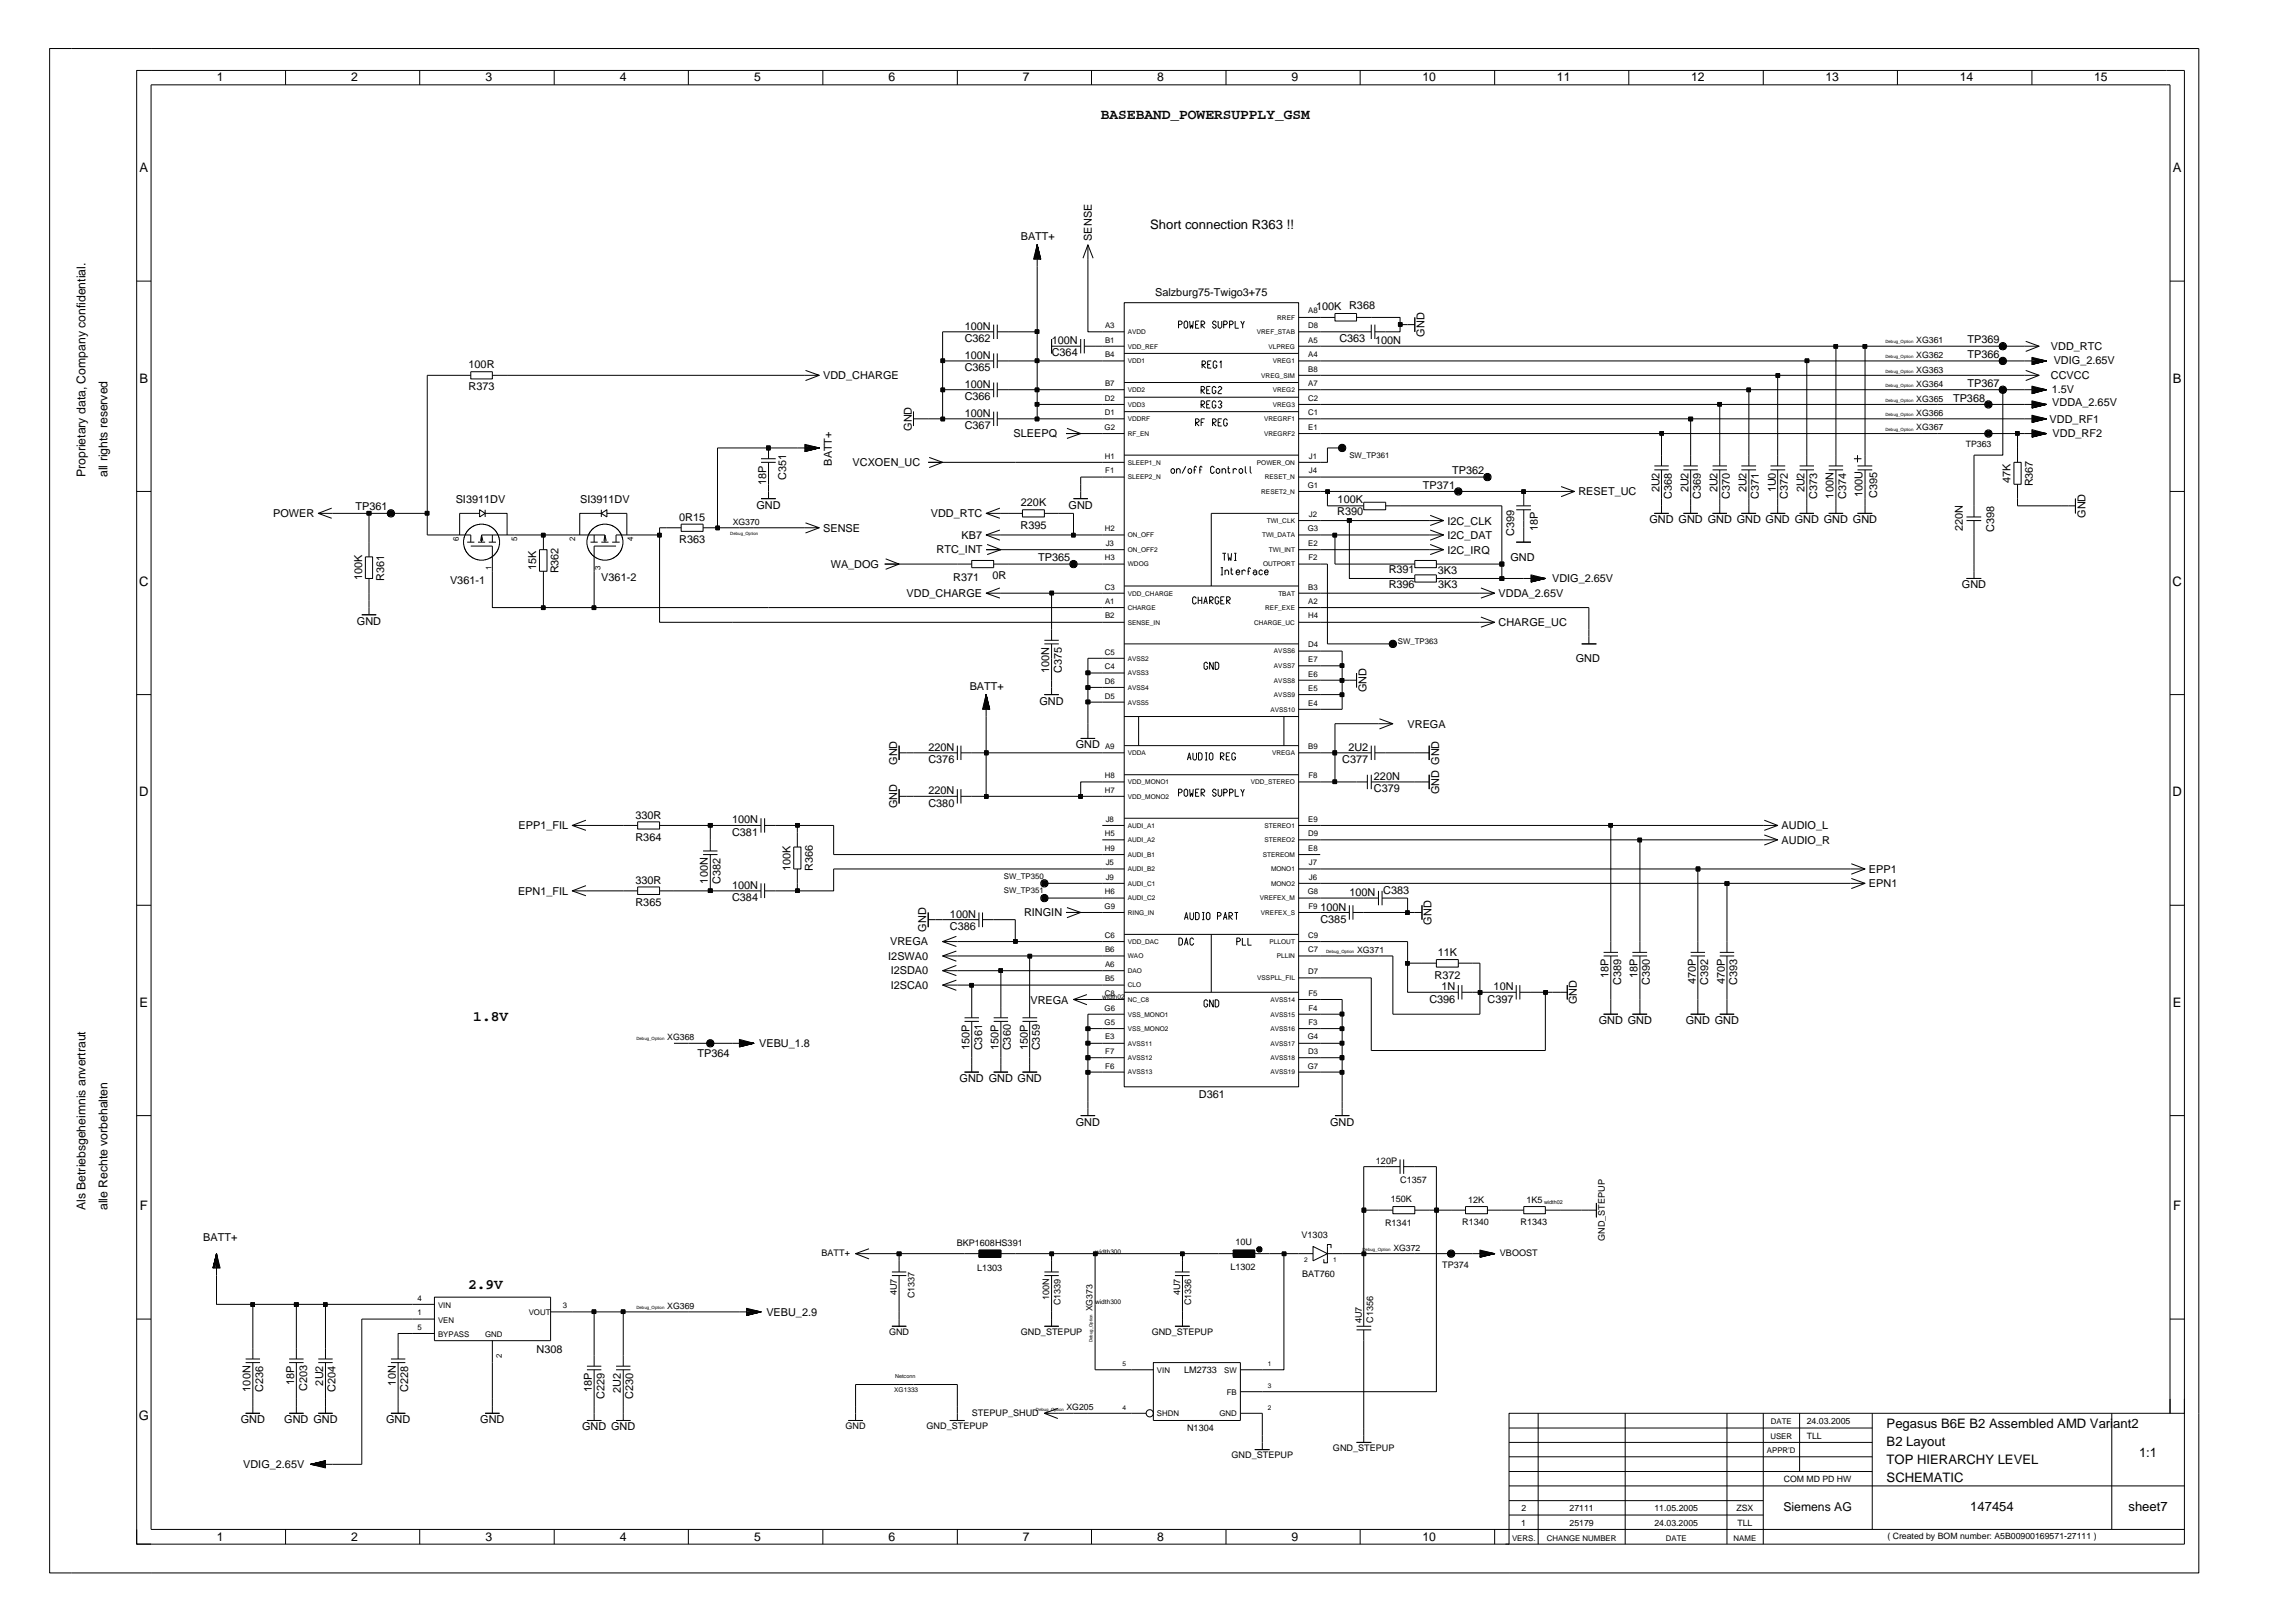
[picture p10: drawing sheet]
<svg xmlns="http://www.w3.org/2000/svg" width="594mm" height="420mm" viewBox="0 0 594 420" stroke-linecap="round" stroke-linejoin="round" font-family="sans-serif">
<defs><g id="words">
<g font-size="3.8">
<text x="284.8" y="30.8">BASEBAND_POWERSUPPLY_GSM</text>
<text x="122.5" y="264.3">1.8V</text>
<text x="121.1" y="333.7">2.9V</text>
</g>
<g font-size="3.4">
<text x="36.1" y="44.6">A</text>
<text x="562.2" y="44.6">A</text>
<text x="297.6" y="59.4">Short connection R363 !!</text>
<text x="36.1" y="99">B</text>
<text x="562.2" y="99">B</text>
<text x="36" y="151.7">C</text>
<text x="562.1" y="151.7">C</text>
<text x="36" y="206.1">D</text>
<text x="562.1" y="206.1">D</text>
<text x="36.1" y="260.6">E</text>
<text x="562.2" y="260.6">E</text>
<text x="36.2" y="313.2">F</text>
<text x="562.3" y="313.2">F</text>
<text x="35.9" y="367.7">G</text>
<text x="488.2" y="369.6">Pegasus B6E B2 Assembled AMD Variant2</text>
<text x="488.2" y="374.3">B2 Layout</text>
<text x="553.5" y="377">1:1</text>
<text x="488.2" y="383.7">SCHEMATIC</text>
<text x="488.2" y="379">TOP HIERARCHY LEVEL</text>
<text x="509.8" y="391.2">147454</text>
<text x="550.7" y="391.2">sheet7</text>
</g>
<g font-size="3.2">
<text x="56.1" y="21">1</text>
<text x="90.9" y="21">2</text>
<text x="125.6" y="21">3</text>
<text x="160.4" y="21">4</text>
<text x="195.1" y="21">5</text>
<text x="229.9" y="21">6</text>
<text x="264.6" y="21">7</text>
<text x="299.4" y="21">8</text>
<text x="334.2" y="21">9</text>
<text x="368" y="21">10</text>
<text x="402.8" y="21">11</text>
<text x="437.6" y="21">12</text>
<text x="472.4" y="21">13</text>
<text x="507.1" y="21">14</text>
<text x="541.9" y="21">15</text>
<text x="22.2" y="123.5" transform="rotate(-90 22.2 123.5)">Proprietary data, Company confidential.</text>
<text x="27.8" y="123.5" transform="rotate(-90 27.8 123.5)">all rights reserved</text>
<text x="22.2" y="313.2" transform="rotate(-90 22.2 313.2)">Als Betriebsgeheimnis anvertraut</text>
<text x="27.8" y="313.2" transform="rotate(-90 27.8 313.2)">alle Rechte vorbehalten</text>
<text x="461.4" y="391.2">Siemens AG</text>
<text x="56.1" y="398.7">1</text>
<text x="90.9" y="398.7">2</text>
<text x="125.6" y="398.7">3</text>
<text x="160.4" y="398.7">4</text>
<text x="195.1" y="398.7">5</text>
<text x="229.9" y="398.7">6</text>
<text x="264.6" y="398.7">7</text>
<text x="299.4" y="398.7">8</text>
<text x="334.2" y="398.7">9</text>
<text x="368" y="398.7">10</text>
</g>
<g font-size="2.8">
<text x="264.1" y="62.1">BATT+</text>
<text x="282.5" y="62.3" transform="rotate(-90 282.5 62.3)">SENSE</text>
<text x="298.9" y="76.6">Salzburg75-Twigo3+75</text>
<text x="340.5" y="80.2">100K</text>
<text x="349.1" y="79.9">R368</text>
<text x="249.6" y="88.5">C362</text>
<text x="249.6" y="85.3">100N</text>
<text x="272.1" y="89.1">100N</text>
<text x="346.6" y="88.6">C363</text>
<text x="355.8" y="88.9">100N</text>
<text x="368.6" y="87.1" transform="rotate(-90 368.6 87.1)">GND</text>
<text x="509.1" y="88.9">TP369</text>
<text x="121.2" y="95.4">100R</text>
<text x="249.6" y="92.8">100N</text>
<text x="249.6" y="96">C365</text>
<text x="272.1" y="92.3">C364</text>
<text x="509.1" y="92.7">TP366</text>
<text x="530.7" y="90.5">VDD_RTC</text>
<text x="531.4" y="94.2">VDIG_2.65V</text>
<text x="121.2" y="101.1">R373</text>
<text x="213" y="98.2">VDD_CHARGE</text>
<text x="249.6" y="100.4">100N</text>
<text x="509.1" y="100.2">TP367</text>
<text x="530.7" y="98">CCVCC</text>
<text x="530.9" y="101.8">1.5V</text>
<text x="249.6" y="107.9">100N</text>
<text x="249.6" y="103.5">C366</text>
<text x="505.3" y="103.9">TP368</text>
<text x="531" y="105.2">VDDA_2.65V</text>
<text x="235.9" y="111.5" transform="rotate(-90 235.9 111.5)">GND</text>
<text x="249.6" y="111">C367</text>
<text x="262.3" y="113.2">SLEEPQ</text>
<text x="530.3" y="109.4">VDD_RF1</text>
<text x="531.1" y="113.1">VDD_RF2</text>
<text x="198.3" y="125.4" transform="rotate(-90 198.3 125.4)">18P</text>
<text x="203.4" y="124.3" transform="rotate(-90 203.4 124.3)">C351</text>
<text x="215.2" y="120.5" transform="rotate(-90 215.2 120.5)">BATT+</text>
<text x="220.6" y="120.6">VCXOEN_UC</text>
<text x="375.7" y="122.7">TP362</text>
<text x="520.2" y="125" transform="rotate(-90 520.2 125)">47K</text>
<text x="526" y="125.9" transform="rotate(-90 526 125.9)">R367</text>
<text x="117.9" y="130.1">SI3911DV</text>
<text x="150.1" y="130.2">SI3911DV</text>
<text x="195.7" y="131.6">GND</text>
<text x="264.1" y="131">220K</text>
<text x="276.5" y="131.6">GND</text>
<text x="346.1" y="130.3">100K</text>
<text x="368.2" y="126.4">TP371</text>
<text x="408.4" y="128.2">RESET_UC</text>
<text x="429.4" y="127.5" transform="rotate(-90 429.4 127.5)">2U2</text>
<text x="432.6" y="129" transform="rotate(-90 432.6 129)">C368</text>
<text x="436.9" y="127.5" transform="rotate(-90 436.9 127.5)">2U2</text>
<text x="440.1" y="129" transform="rotate(-90 440.1 129)">C369</text>
<text x="444.4" y="127.5" transform="rotate(-90 444.4 127.5)">2U2</text>
<text x="447.6" y="129" transform="rotate(-90 447.6 129)">C370</text>
<text x="451.9" y="127.5" transform="rotate(-90 451.9 127.5)">2U2</text>
<text x="455.1" y="129" transform="rotate(-90 455.1 129)">C371</text>
<text x="459.5" y="127.5" transform="rotate(-90 459.5 127.5)">1U0</text>
<text x="462.6" y="129" transform="rotate(-90 462.6 129)">C372</text>
<text x="466.9" y="127.5" transform="rotate(-90 466.9 127.5)">2U2</text>
<text x="470.2" y="129" transform="rotate(-90 470.2 129)">C373</text>
<text x="474.4" y="129" transform="rotate(-90 474.4 129)">100N</text>
<text x="477.7" y="129" transform="rotate(-90 477.7 129)">C374</text>
<text x="481.9" y="128.6" transform="rotate(-90 481.9 128.6)">100U</text>
<text x="485.7" y="128.8" transform="rotate(-90 485.7 128.8)">C395</text>
<text x="70.7" y="133.9">POWER</text>
<text x="92" y="132.1">TP361</text>
<text x="175.8" y="134.8">0R15</text>
<text x="213" y="137.6">SENSE</text>
<text x="240.8" y="133.9">VDD_RTC</text>
<text x="264.1" y="136.8">R395</text>
<text x="346" y="133.3">R390</text>
<text x="374.5" y="135.8">I2C_CLK</text>
<text x="397.9" y="137.5" transform="rotate(-90 397.9 137.5)">18P</text>
<text x="426.8" y="135.3">GND GND GND GND GND GND GND GND</text>
<text x="507.9" y="137.5" transform="rotate(-90 507.9 137.5)">220N</text>
<text x="516" y="137.8" transform="rotate(-90 516 137.8)">C398</text>
<text x="539.6" y="134.1" transform="rotate(-90 539.6 134.1)">GND</text>
<text x="175.8" y="140.5">R363</text>
<text x="242.3" y="143.2">RTC_INT</text>
<text x="248.8" y="139.5">KB7</text>
<text x="374.5" y="139.5">I2C_DAT</text>
<text x="374.5" y="143.3">I2C_IRQ</text>
<text x="391.8" y="138.7" transform="rotate(-90 391.8 138.7)">C399</text>
<text x="138.8" y="147.6" transform="rotate(-90 138.8 147.6)">15K</text>
<text x="144.5" y="148.4" transform="rotate(-90 144.5 148.4)">R362</text>
<text x="214.9" y="147.1">WA_DOG</text>
<text x="256.8" y="150">0R</text>
<text x="268.6" y="145.2">TP365</text>
<text x="359.3" y="148.3">R391</text>
<text x="372" y="148.5">3K3</text>
<text x="390.8" y="145.1">GND</text>
<text x="93.7" y="150.2" transform="rotate(-90 93.7 150.2)">100K</text>
<text x="99.4" y="150.3" transform="rotate(-90 99.4 150.3)">R361</text>
<text x="116.4" y="151.2">V361-1</text>
<text x="155.6" y="150.5">V361-2</text>
<text x="234.6" y="154.6">VDD_CHARGE</text>
<text x="246.6" y="150.3">R371</text>
<text x="359.3" y="152.2">R396</text>
<text x="372.1" y="152.3">3K3</text>
<text x="387.7" y="154.6">VDDA_2.65V</text>
<text x="401.6" y="150.8">VDIG_2.65V</text>
<text x="507.6" y="152.3">GND</text>
<text x="92.3" y="161.7">GND</text>
<text x="387.7" y="162.1">CHARGE_UC</text>
<text x="407.7" y="171.4">GND</text>
<text x="250.9" y="178.6">BATT+</text>
<text x="271.5" y="174.1" transform="rotate(-90 271.5 174.1)">100N</text>
<text x="274.8" y="174.1" transform="rotate(-90 274.8 174.1)">C375</text>
<text x="353.6" y="179.2" transform="rotate(-90 353.6 179.2)">GND</text>
<text x="269" y="182.3">GND</text>
<text x="364.2" y="188.4">VREGA</text>
<text x="232.1" y="198" transform="rotate(-90 232.1 198)">GND</text>
<text x="240.2" y="197.5">C376</text>
<text x="240.2" y="194.3">220N</text>
<text x="278.4" y="193.6">GND</text>
<text x="347.3" y="197.5">C377</text>
<text x="348.9" y="194.3">2U2</text>
<text x="355.5" y="201.8">220N</text>
<text x="232.1" y="209.2" transform="rotate(-90 232.1 209.2)">GND</text>
<text x="240.2" y="208.9">C380</text>
<text x="240.2" y="205.5">220N</text>
<text x="355.5" y="204.9">C379</text>
<text x="372.4" y="205.5" transform="rotate(-90 372.4 205.5)">GND GND</text>
<text x="134.2" y="214.7">EPP1_FIL</text>
<text x="164.4" y="211.9">330R</text>
<text x="189.4" y="213.1">100N</text>
<text x="461" y="214.7">AUDIO_L</text>
<text x="164.4" y="217.6">R364</text>
<text x="189.4" y="216.3">C381</text>
<text x="461" y="218.4">AUDIO_R</text>
<text x="204.5" y="225.4" transform="rotate(-90 204.5 225.4)">100K</text>
<text x="210.3" y="225.5" transform="rotate(-90 210.3 225.5)">R366</text>
<text x="483.6" y="225.9">EPP1</text>
<text x="134" y="231.6">EPN1_FIL</text>
<text x="164.4" y="228.7">330R</text>
<text x="183.2" y="228.7" transform="rotate(-90 183.2 228.7)">100N</text>
<text x="186.4" y="228.7" transform="rotate(-90 186.4 228.7)">C382</text>
<text x="189.4" y="230">100N</text>
<text x="189.4" y="233.1">C384</text>
<text x="349.2" y="231.8">100N</text>
<text x="357.9" y="231.4">C383</text>
<text x="483.6" y="229.7">EPN1</text>
<text x="164.4" y="234.5">R365</text>
<text x="245.8" y="237.5">100N</text>
<text x="265" y="237.2">RINGIN</text>
<text x="341.6" y="235.7">100N</text>
<text x="341.6" y="238.8">C385</text>
<text x="370.4" y="239.3" transform="rotate(-90 370.4 239.3)">GND</text>
<text x="230.3" y="244.6">VREGA</text>
<text x="239.7" y="241.2" transform="rotate(-90 239.7 241.2)">GND</text>
<text x="245.8" y="240.7">C386</text>
<text x="229.8" y="248.5">I2SWA0</text>
<text x="372" y="247.5">11K</text>
<text x="230.5" y="256">I2SCA0</text>
<text x="230.5" y="252.2">I2SDA0</text>
<text x="371.2" y="253.3">R372</text>
<text x="373" y="256.3">1N</text>
<text x="386.5" y="256.3">10N</text>
<text x="416.2" y="253.2" transform="rotate(-90 416.2 253.2)">18P</text>
<text x="419.4" y="254.9" transform="rotate(-90 419.4 254.9)">C389</text>
<text x="423.7" y="253.2" transform="rotate(-90 423.7 253.2)">18P</text>
<text x="426.9" y="254.9" transform="rotate(-90 426.9 254.9)">C390</text>
<text x="438.8" y="254.8" transform="rotate(-90 438.8 254.8)">470P</text>
<text x="442" y="254.9" transform="rotate(-90 442 254.9)">C392</text>
<text x="446.2" y="254.8" transform="rotate(-90 446.2 254.8)">470P</text>
<text x="449.5" y="254.9" transform="rotate(-90 449.5 254.9)">C393</text>
<text x="266.6" y="259.8">VREGA</text>
<text x="369.8" y="259.5">C396</text>
<text x="384.9" y="259.5">C397</text>
<text x="408" y="260" transform="rotate(-90 408 260)">GND</text>
<text x="413.7" y="265">GND GND</text>
<text x="436.2" y="265">GND GND</text>
<text x="180.5" y="273.5">TP364</text>
<text x="196.4" y="271">VEBU_1.8</text>
<text x="250.8" y="271.7" transform="rotate(-90 250.8 271.7)">150P</text>
<text x="254.1" y="271.9" transform="rotate(-90 254.1 271.9)">C361</text>
<text x="258.4" y="271.7" transform="rotate(-90 258.4 271.7)">150P</text>
<text x="261.5" y="271.9" transform="rotate(-90 261.5 271.9)">C360</text>
<text x="265.9" y="271.7" transform="rotate(-90 265.9 271.7)">150P</text>
<text x="269.1" y="271.9" transform="rotate(-90 269.1 271.9)">C359</text>
<text x="248.3" y="280">GND GND GND</text>
<text x="310.2" y="284.1">D361</text>
<text x="278.4" y="291.3">GND</text>
<text x="344.1" y="291.3">GND</text>
<text x="52.6" y="321.2">BATT+</text>
<text x="198.3" y="340.6">VEBU_2.9</text>
<text x="138.8" y="350.1">N308</text>
<text x="76.1" y="358.4" transform="rotate(-90 76.1 358.4)">18P</text>
<text x="79.5" y="360" transform="rotate(-90 79.5 360)">C203</text>
<text x="83.6" y="358.6" transform="rotate(-90 83.6 358.6)">2U2</text>
<text x="102.4" y="358.6" transform="rotate(-90 102.4 358.6)">10N</text>
<text x="64.8" y="360.2" transform="rotate(-90 64.8 360.2)">100N</text>
<text x="68.1" y="360.2" transform="rotate(-90 68.1 360.2)">C236</text>
<text x="86.8" y="360.2" transform="rotate(-90 86.8 360.2)">C204</text>
<text x="105.6" y="360.2" transform="rotate(-90 105.6 360.2)">C228</text>
<text x="153.1" y="360.3" transform="rotate(-90 153.1 360.3)">18P</text>
<text x="156.4" y="362" transform="rotate(-90 156.4 362)">C229</text>
<text x="160.7" y="360.5" transform="rotate(-90 160.7 360.5)">2U2</text>
<text x="163.8" y="362" transform="rotate(-90 163.8 362)">C230</text>
<text x="62.3" y="368.4">GND</text>
<text x="73.5" y="368.4">GND GND</text>
<text x="99.9" y="368.4">GND</text>
<text x="124.3" y="368.4">GND</text>
<text x="150.6" y="370.2">GND GND</text>
<text x="62.9" y="380">VDIG_2.65V</text>
</g>
<g font-size="2.3">
<text x="495.8" y="88.9">XG361</text>
<text x="495.8" y="92.7">XG362</text>
<text x="495.8" y="96.4">XG363</text>
<text x="495.8" y="100.1">XG364</text>
<text x="495.8" y="107.7">XG366</text>
<text x="495.8" y="103.9">XG365</text>
<text x="495.8" y="111.4">XG367</text>
<text x="508.6" y="115.7">TP363</text>
<text x="189.6" y="135.9">XG370</text>
<text x="351.1" y="246.7">XG371</text>
<text x="172.7" y="269.2">XG368</text>
<text x="356" y="301.4">120P</text>
<text x="359.9" y="311.1">150K</text>
<text x="362.3" y="306.1">C1357</text>
<text x="379.9" y="311.3">12K</text>
<text x="395" y="311.3">1K5</text>
<text x="358.4" y="317.3">R1341</text>
<text x="378.4" y="317.1">R1340</text>
<text x="393.4" y="317.1">R1343</text>
<text x="247.5" y="322.5">BKP1608HS391</text>
<text x="319.6" y="322.2">10U</text>
<text x="336.8" y="320.4">V1303</text>
<text x="360.5" y="323.7">XG372</text>
<text x="415.2" y="321.2" transform="rotate(-90 415.2 321.2)">GND_STEPUP</text>
<text x="212.6" y="325.1">BATT+</text>
<text x="252.8" y="329.1">L1303</text>
<text x="318.4" y="328.8">L1302</text>
<text x="373.2" y="328.2">TP374</text>
<text x="388.1" y="325">VBOOST</text>
<text x="232" y="335.2" transform="rotate(-90 232 335.2)">4U7</text>
<text x="305.4" y="335.2" transform="rotate(-90 305.4 335.2)">4U7</text>
<text x="336.9" y="330.4">BAT760</text>
<text x="172.7" y="338.7">XG369</text>
<text x="236.6" y="336" transform="rotate(-90 236.6 336)">C1337</text>
<text x="271.5" y="336.5" transform="rotate(-90 271.5 336.5)">100N</text>
<text x="274.4" y="337.8" transform="rotate(-90 274.4 337.8)">C1339</text>
<text x="282.6" y="339.4" transform="rotate(-90 282.6 339.4)">XG373</text>
<text x="308.2" y="337.8" transform="rotate(-90 308.2 337.8)">C1336</text>
<text x="230" y="345.5">GND</text>
<text x="264.1" y="345.5">GND_STEPUP</text>
<text x="298" y="345.5">GND_STEPUP</text>
<text x="352.4" y="342.5" transform="rotate(-90 352.4 342.5)">4U7</text>
<text x="355.3" y="342.4" transform="rotate(-90 355.3 342.4)">C1356</text>
<text x="306.4" y="355.5">LM2733</text>
<text x="275.9" y="365.1">XG205</text>
<text x="218.8" y="369.9">GND</text>
<text x="239.7" y="369.9">GND_STEPUP</text>
<text x="251.4" y="366.4">STEPUP_SHUD</text>
<text x="307.2" y="370.4">N1304</text>
<text x="467.5" y="368.7">24.03.2005</text>
<text x="318.7" y="377.4">GND_STEPUP</text>
<text x="344.9" y="375.5">GND_STEPUP</text>
<text x="467.5" y="372.4">TLL</text>
<text x="461.5" y="383.7">COM MD PD HW</text>
<text x="393.6" y="394.9">1</text>
<text x="393.6" y="391.2">2</text>
<text x="406.1" y="394.9">25179</text>
<text x="406.1" y="391.2">27111</text>
<text x="428.1" y="394.9">24.03.2005</text>
<text x="428.1" y="391.2">11.05.2005</text>
<text x="449.3" y="391.2">ZSX</text>
<text x="449.6" y="394.9">TLL</text>
<text x="488.4" y="398.2">( Created by BOM number: A5B00900169571-27111 )</text>
</g>
<g font-size="2">
<text x="338.5" y="81.1">A8</text>
<text x="285.9" y="88.7">B1</text>
<text x="285.9" y="84.9">A3</text>
<text x="338.4" y="84.9">D8</text>
<text x="338.5" y="88.7">A5</text>
<text x="285.9" y="92.5">B4</text>
<text x="338.5" y="92.5">A4</text>
<text x="285.9" y="99.9">B7</text>
<text x="338.5" y="99.9">A7</text>
<text x="338.5" y="96.2">B8</text>
<text x="285.9" y="103.7">D2</text>
<text x="285.9" y="107.5">D1</text>
<text x="338.4" y="103.7">C2</text>
<text x="338.4" y="107.5">C1</text>
<text x="285.8" y="111.2">G2</text>
<text x="338.5" y="111.2">E1</text>
<text x="285.9" y="118.7">H1</text>
<text x="338.7" y="118.7">J1</text>
<text x="349.1" y="118.5">SW_TP361</text>
<text x="286" y="122.5">F1</text>
<text x="338.7" y="122.5">J4</text>
<text x="338.4" y="126.3">G1</text>
<text x="285.9" y="137.5">H2</text>
<text x="338.4" y="137.5">G3</text>
<text x="338.7" y="133.8">J2</text>
<text x="118.7" y="140" transform="rotate(-90 118.7 140)">6</text>
<text x="133.8" y="140" transform="rotate(-90 133.8 140)">5</text>
<text x="148.8" y="140" transform="rotate(-90 148.8 140)">2</text>
<text x="163.9" y="140" transform="rotate(-90 163.9 140)">4</text>
<text x="286.1" y="141.3">J3</text>
<text x="338.5" y="141.3">E2</text>
<text x="127.2" y="147.5" transform="rotate(-90 127.2 147.5)">1</text>
<text x="155.4" y="147.5" transform="rotate(-90 155.4 147.5)">3</text>
<text x="285.9" y="145.1">H3</text>
<text x="338.6" y="145.1">F2</text>
<text x="285.9" y="152.6">C3</text>
<text x="338.5" y="152.6">B3</text>
<text x="285.9" y="160">B2</text>
<text x="285.9" y="156.3">A1</text>
<text x="338.4" y="160">H4</text>
<text x="338.5" y="156.3">A2</text>
<text x="338.4" y="167.6">D4</text>
<text x="361.7" y="166.6">SW_TP363</text>
<text x="285.9" y="169.4">C5</text>
<text x="285.9" y="173.3">C4</text>
<text x="338.5" y="171.4">E7</text>
<text x="285.9" y="177">D6</text>
<text x="338.5" y="175.1">E6</text>
<text x="338.5" y="178.8">E5</text>
<text x="285.9" y="180.8">D5</text>
<text x="338.5" y="182.7">E4</text>
<text x="285.9" y="193.9">A9</text>
<text x="338.5" y="193.9">B9</text>
<text x="285.9" y="201.5">H8</text>
<text x="338.6" y="201.5">F8</text>
<text x="285.9" y="205.2">H7</text>
<text x="286.1" y="212.7">J8</text>
<text x="338.5" y="212.7">E9</text>
<text x="285.9" y="220.2">H9</text>
<text x="285.9" y="216.4">H5</text>
<text x="338.4" y="216.4">D9</text>
<text x="338.5" y="220.2">E8</text>
<text x="259.7" y="227.4">SW_TP350</text>
<text x="286.1" y="224">J5</text>
<text x="286.1" y="227.7">J9</text>
<text x="338.7" y="224">J7</text>
<text x="338.7" y="227.7">J6</text>
<text x="259.7" y="231.1">SW_TP351</text>
<text x="285.9" y="231.5">H6</text>
<text x="338.4" y="231.5">G8</text>
<text x="285.8" y="235.2">G9</text>
<text x="338.6" y="235.2">F9</text>
<text x="285.9" y="242.8">C6</text>
<text x="338.4" y="242.8">C9</text>
<text x="285.9" y="246.5">B6</text>
<text x="285.9" y="250.3">A6</text>
<text x="338.4" y="246.5">C7</text>
<text x="285.9" y="257.8">C8</text>
<text x="285.9" y="254">B5</text>
<text x="338.4" y="252.2">D7</text>
<text x="338.6" y="257.8">F5</text>
<text x="285.8" y="261.6">G6</text>
<text x="338.6" y="261.6">F4</text>
<text x="285.8" y="265.3">G5</text>
<text x="285.9" y="269">E3</text>
<text x="338.4" y="269">G4</text>
<text x="338.6" y="265.3">F3</text>
<text x="286" y="272.8">F7</text>
<text x="338.4" y="272.8">D3</text>
<text x="286" y="276.5">F6</text>
<text x="338.4" y="276.5">G7</text>
<text x="108" y="340.5">1</text>
<text x="108" y="336.7">4</text>
<text x="113.3" y="338.6">VIN</text>
<text x="136.8" y="340.5">VOUT</text>
<text x="145.6" y="338.6">3</text>
<text x="108" y="344.2">5</text>
<text x="113.3" y="342.3">VEN</text>
<text x="113.3" y="346.1">BYPASS</text>
<text x="125.5" y="346.1">GND</text>
<text x="129.8" y="351.4" transform="rotate(-90 129.8 351.4)">2</text>
<text x="299.4" y="355.3">VIN</text>
<text x="316.7" y="355.3">SW</text>
<text x="317.4" y="360.9">FB</text>
<text x="299.4" y="366.5">SHDN</text>
<text x="315.5" y="366.5">GND</text>
<text x="458.2" y="368.7">DATE</text>
<text x="457.2" y="376.1">APPR’D</text>
<text x="458.1" y="372.4">USER</text>
<text x="391.2" y="398.7">VERS.</text>
<text x="400.2" y="398.7">CHANGE NUMBER</text>
<text x="431" y="398.7">DATE</text>
<text x="448.6" y="398.7">NAME</text>
</g>
<g font-size="1.7">
<text x="330.5" y="82.8">RREF</text>
<text x="291.8" y="86.5">AVDD</text>
<text x="325.2" y="86.5">VREF_STAB</text>
<text x="291.8" y="90.2">VDD_REF</text>
<text x="291.8" y="94">VDD1</text>
<text x="328.2" y="90.2">VLPREG</text>
<text x="329.4" y="94">VREG1</text>
<text x="291.8" y="101.5">VDD2</text>
<text x="326.3" y="97.8">VREG_SIM</text>
<text x="329.4" y="101.5">VREG2</text>
<text x="291.8" y="105.3">VDD3</text>
<text x="329.4" y="105.3">VREG3</text>
<text x="291.8" y="109">VDDRF</text>
<text x="291.8" y="112.8">RF_EN</text>
<text x="327.1" y="109">VREGRF1</text>
<text x="327.1" y="112.8">VREGRF2</text>
<text x="514.5" y="112.2">-</text>
<text x="291.8" y="120.3">SLEEP1_N</text>
<text x="291.8" y="124.1">SLEEP2_N</text>
<text x="325.2" y="120.3">POWER_ON</text>
<text x="327.3" y="124.1">RESET_N</text>
<text x="326.3" y="127.8">RESET2_N</text>
<text x="327.8" y="135.3">TWI_CLK</text>
<text x="291.8" y="139.1">ON_OFF</text>
<text x="291.8" y="142.9">ON_OFF2</text>
<text x="326.5" y="139.1">TWI_DATA</text>
<text x="328.3" y="142.9">TWI_INT</text>
<text x="291.8" y="146.6">WDOG</text>
<text x="326.8" y="146.6">OUTPORT</text>
<text x="291.8" y="154.1">VDD_CHARGE</text>
<text x="330.8" y="154.1">TBAT</text>
<text x="291.8" y="157.9">CHARGE</text>
<text x="291.8" y="161.7">SENSE_IN</text>
<text x="324.5" y="161.7">CHARGE_UC</text>
<text x="327.4" y="157.9">REF_EXE</text>
<text x="360.4" y="166.7" transform="rotate(-90 360.4 166.7)">-</text>
<text x="291.8" y="171">AVSS2</text>
<text x="329.6" y="169.1">AVSS6</text>
<text x="329.6" y="172.9">AVSS7</text>
<text x="291.8" y="174.8">AVSS3</text>
<text x="291.8" y="178.5">AVSS4</text>
<text x="329.6" y="176.7">AVSS8</text>
<text x="291.8" y="182.3">AVSS5</text>
<text x="328.7" y="184.2">AVSS10</text>
<text x="329.6" y="180.4">AVSS9</text>
<text x="291.8" y="195.5">VDDA</text>
<text x="329.2" y="195.5">VREGA</text>
<text x="291.8" y="203">VDD_MONO1</text>
<text x="323.6" y="203">VDD_STEREO</text>
<text x="291.8" y="206.7">VDD_MONO2</text>
<text x="291.8" y="214.3">AUDI_A1</text>
<text x="327.2" y="214.3">STEREO1</text>
<text x="291.8" y="218">AUDI_A2</text>
<text x="291.8" y="221.8">AUDI_B1</text>
<text x="326.7" y="221.8">STEREOM</text>
<text x="327.2" y="218">STEREO2</text>
<text x="291.8" y="225.5">AUDI_B2</text>
<text x="328.9" y="225.5">MONO1</text>
<text x="270.2" y="228.6" transform="rotate(-90 270.2 228.6)">-</text>
<text x="291.8" y="229.2">AUDI_C1</text>
<text x="291.8" y="233.1">AUDI_C2</text>
<text x="326" y="233.1">VREFEX_M</text>
<text x="328.9" y="229.2">MONO2</text>
<text x="291.8" y="236.8">RING_IN</text>
<text x="326.3" y="236.8">VREFEX_S</text>
<text x="291.8" y="244.3">VDD_DAC</text>
<text x="328.5" y="244.3">PLLOUT</text>
<text x="291.8" y="248">WAO</text>
<text x="291.8" y="251.9">DAO</text>
<text x="330.4" y="248">PLLIN</text>
<text x="291.8" y="255.6">CLO</text>
<text x="325.3" y="253.7">VSSPLL_FIL</text>
<text x="285.2" y="258.7">width02</text>
<text x="291.8" y="263.1">VSS_MONO1</text>
<text x="291.8" y="259.3">NC_C8</text>
<text x="328.7" y="259.3">AVSS14</text>
<text x="328.7" y="263.1">AVSS15</text>
<text x="291.8" y="266.8">VSS_MONO2</text>
<text x="328.7" y="266.8">AVSS16</text>
<text x="291.8" y="270.6">AVSS11</text>
<text x="291.8" y="274.4">AVSS12</text>
<text x="328.7" y="270.6">AVSS17</text>
<text x="328.7" y="274.4">AVSS18</text>
<text x="291.8" y="278.1">AVSS13</text>
<text x="328.7" y="278.1">AVSS19</text>
<text x="283.4" y="324.5">width300</text>
<text x="337.4" y="326.6">2</text>
<text x="344.9" y="326.6">1</text>
<text x="283.4" y="337.6">width300</text>
<text x="290.4" y="353.6">5</text>
<text x="328" y="353.6">1</text>
<text x="328" y="359.3">3</text>
<text x="231.4" y="360.2">XG1333</text>
<text x="290.4" y="364.9">4</text>
<text x="328" y="364.9">2</text>
</g>
<g font-size="1.4">
<text x="399.5" y="311.6">width02</text>
<text x="231.6" y="356.7">Netconn</text>
</g>
<g font-size="1.1">
<text x="487.8" y="88.9">Debug_Option</text>
<text x="487.8" y="92.6">Debug_Option</text>
<text x="487.8" y="96.4">Debug_Option</text>
<text x="487.8" y="100.2">Debug_Option</text>
<text x="487.8" y="107.7">Debug_Option</text>
<text x="487.8" y="104">Debug_Option</text>
<text x="487.8" y="111.4">Debug_Option</text>
<text x="189" y="138.5">Debug_Option</text>
<text x="343.1" y="246.7">Debug_Option</text>
<text x="164.7" y="269.2">Debug_Option</text>
<text x="352.5" y="323.8">Debug_Option</text>
<text x="164.7" y="338.8">Debug_Option</text>
<text x="282.7" y="347.4" transform="rotate(-90 282.7 347.4)">Debug_Option</text>
<text x="268" y="365.1">Debug_Option</text>
</g>
</g></defs>
<g fill="none" stroke="#000" stroke-width=".26">
<path d="M12.8 12.6h556.1v394.5h-556.1zM73.9 18.2v3.8M108.6 18.2v3.8M143.4 18.2v3.8M178.1 18.2v3.8M212.9 18.2v3.8M247.7 18.2v3.8M282.4 18.2v3.8M317.2 18.2v3.8M351.9 18.2v3.8M386.7 18.2v3.8M421.4 18.2v3.8"/>
<path d="M456.2 18.2v3.8M491 18.2v3.8M525.8 18.2v3.8M35.4 72.8h3.7M267.6 67.1l.8-3.7-.6 3.7M267.9 67.1l.5-3.7-.3 3.7M268.5 67.1l-.1-3.7v45M268.7 67.1l-.3-3.7 .5 3.7M269.1 67.1l-.7-3.7 .9 3.7h-1.9l1-3.7 .9 3.7M280.2 66.8l1.3-3.4 1.3 3.4M281.5 63.4v22.5h9.4M290.9 78.3h45.1v203h-45.1z"/>
<path d="M561.5 72.8h3.7M121.8 96.2h5.6v1.9h-5.6zM121.8 97.1h-11.3v41.4h11.3v1.8M208.4 95.9l3.6 1.2h-84.6M212 97.1l-3.6 1.4M243.5 92.9h.9v.9h-.9zM243.9 93.4h13.2M257.1 85.9h-13.2v22.5M257.1 84v3.7M257.1 91.5v3.8M257.1 99v3.8M258 85.9h10.4"/>
<path d="M258 84v3.7M258 91.5v3.8M258 99v3.8M258 93.4h32.9M267.9 92.9h.9v.9h-.9zM267.9 85.4h.9v.9h-.9zM272.1 87.7v3.8M272.1 89.6h7.5M279.6 87.7v3.8M280.6 89.6h10.3M280.6 87.7v3.8M290.9 99h45.1"/>
<path d="M290.9 91.5h45.1M304.9 84h.6l.4-.6-.4-.3h-.6v1.8M306.4 83.4l.3-.3 .6 .3v1.2l-.3 .3-.6-.3zM307.8 83.1l.2 1.8 .3-.7 .3 .7 .2-1.8M309.3 84h.6M310.3 83.1h-1v1.8h1M310.8 84.9v-1.8h.6l.3 .3-.3 .6h-.6l.9 .9M311 95.3v-1.9h.6l.4 .4-.4 .5h-.6l1 1M312.5 94.3h.6M313.4 93.4h-.9v1.9h.9M314.7 83.5l-.4-.4-.6 .3v.3l1 .7v.2l-.6 .3-.4-.5M314.8 93.8l-.3-.4-.6 .4v1.1l.4 .4 .5-.4v-.4h-.3"/>
<path d="M315.2 83.1v1.5l.3 .3 .6-.3v-1.5M315.6 93.8l.3-.4v1.9M316.6 84h.6l.4-.3-.4-.6h-.6v1.8M318.1 84h.6l.4-.6-.4-.3h-.6v1.8M319.6 83.1v1.8h.9M321 83.1l.5 .9v.9M322 83.1l-.5 .9M336 93.4h193.5l-3.7 .2M336 85.9h18.8M336 97.1h191.6M336 89.6h191.6M336 82.2h9.4"/>
<path d="M345.4 81.1h5.6v2h-5.6zM351 82.2h11.3v1.8M354.8 84v3.7M355.7 84v3.7M361.8 83.5h1v.9h-1zM362.3 84v1.9h-6.6M362.3 84h3.8M366.1 82.2v3.7M459.5 96.7h1v.9h-1zM460 97.1v23.5M467.1 92.9h.9v.9h-.9zM467.5 93.4v27.2"/>
<path d="M474.5 89.2h1v.9h-1zM475 89.6v31M482.1 89.2h.9v.9h-.9zM482.6 89.6v31M517.8 92.9h.9v.9h-.9zM517.8 89.2h.9v.9h-.9zM517.9 89.4l.5-.1 .2 .5-.6 .1zM517.9 93.2l.5-.1 .2 .5-.6 .2zM524.1 95.9l3.5 1.2-3.5 1.4M524.1 88.3l3.5 1.3-3.5 1.4M525.8 94.2l3.7-.8-3.7 .9v-1.8l3.7 .9-3.7 .9M525.8 93.8l3.7-.4-3.7 .5"/>
<path d="M525.8 93l3.7 .4-3.7-.2M525.8 92.7l3.7 .7-3.7-.6M196.9 118.7h3.8M196.9 119.7h3.8M198.3 115.4h1v1h-1zM198.9 115.9v2.8M198.9 119.7v9.4M208.3 116.7l3.7-.8-3.7 1v-1.9l3.7 .9-3.7 1M208.3 116.3l3.7-.4-3.7 .6M208.3 116.1l3.7-.2h-26.4v20.7M208.3 115.6l3.7 .3-3.7-.1M208.3 115.2l3.7 .7-3.7-.6"/>
<path d="M236.4 106.5v3.8M236.4 108.4h20.7M240.2 119.7h50.7M240.4 118.4l3.5 1.3-3.5 1.3M243.5 108h.9v.9h-.9zM243.5 100.4h.9v1h-.9zM243.9 100.9h13.2M257.1 106.5v3.8M258 106.5v3.8M258 100.9h32.9M258 108.4h32.9M267.9 108h.9v.9h-.9z"/>
<path d="M267.9 104.2h.9v.9h-.9zM267.9 100.4h.9v1h-.9zM268.4 104.7h22.5M275.8 112.2h15.1M276.1 110.9l3.5 1.3-3.5 1.3M290.9 117.8h45.1M290.9 106.5h45.1M290.9 102.8h45.1M309.3 110.3v-1.9h.6l.4 .3-.4 .6h-.6l1 1M310.8 101.9v-1.9h.6l.3 .4-.3 .6h-.6l.9 .9M310.8 105.6v-1.9h.6l.3 .4-.3 .6h-.6l.9 .9M310.8 109.3h.6"/>
<path d="M311.7 108.4h-.9v1.9M312.2 104.7h.6M312.2 101h.6M313.2 100h-1v1.9h1M313.2 103.7h-1v1.9h1M313.7 110.3v-1.9h.6l.4 .3-.4 .6h-.6l1 1M314.6 100.4l-.3-.4-.6 .4v1.1l.3 .4 .6-.4v-.4h-.3M314.6 104.2l-.3-.5-.6 .4v1.2l.3 .3 .6-.3v-.5h-.3M315.2 100.4l.6-.4 .3 .6a1.47 1.47 0 0 0-.9 1.3h.9M315.2 104.1l.3-.4 .6 .4v.2l-.4 .4 .4 .3v.3l-.3 .3-.6-.3M315.2 109.3h.6M316.1 108.4h-.9v1.9h.9"/>
<path d="M317.6 108.8l-.4-.4-.6 .3v1.2l.4 .4 .6-.4v-.4h-.4M336 112.2h193.5l-3.7 .2M336 104.7h193.5l-3.7 .1M336 100.9h193.5l-3.7 .2M336 108.4h193.5l-3.7 .2M346.9 115.8l.5-.2 .2 .5-.5 .2zM347.3 115.9h-3.8v3.8h-7.5M429.5 111.7h.9v.9h-.9zM429.9 112.2v8.4M436.9 108h1.1v.9h-1.1zM437.4 108.4v12.2M444.5 104.2h.9v.9h-.9z"/>
<path d="M445 104.7v15.9M452 100.4h.9v1h-.9zM452.5 100.9v19.7M479.7 118.7h1.9M480.6 117.8v1.9M514 111.7h.9v.9h-.9zM514 104.2h.9v.9h-.9zM514.2 112l.5-.1 .1 .5-.5 .2zM514.2 104.4l.5-.1 .1 .5-.5 .2-.1-.2zM517.8 100.4h.9v1h-.9zM518 100.6l.4-.1 .2 .5-.6 .2-.1-.2zM518.2 100.9v16.9h-7.4v16"/>
<path d="M521.1 119.7h1.9v5.6h-1.9zM521.5 111.7h.9v.9h-.9zM522 112.2v7.5M525.8 112.9l3.7-.7-3.7 .9v-1.9l3.7 1-3.7 .9M525.8 112.6l3.7-.4-3.7 .5M525.8 111.8l3.7 .4-3.7-.2M525.8 111.4l3.7 .8-3.7-.6M525.8 105.4l3.7-.7-3.7 .9v-1.9l3.7 1-3.7 .9M525.8 105l3.7-.3-3.7 .5M525.8 104.3l3.7 .4-3.7-.2M525.8 103.9l3.7 .8-3.7-.6M525.8 101.6l3.7-.7-3.7 1v-2l3.7 1-3.7 1"/>
<path d="M525.8 101.3l3.7-.4-3.7 .6M525.8 100.5l3.7 .4-3.7-.2M525.8 100.2l3.7 .7-3.7-.5M525.8 109.2l3.7-.8-3.7 .9v-1.8l3.7 .9-3.7 .9M525.8 108.8l3.7-.4-3.7 .6M525.8 108.1l3.7 .3-3.7-.2M525.8 107.6l3.7 .8-3.7-.5M35.4 127.2h3.7M82.4 132.9h28.1M85.8 131.5l-3.4 1.4 3.4 1.2M95 132.4h1v.9h-1zM95.5 132.9v11.2"/>
<path d="M100.6 132.4h1v.9h-1zM100.8 132.7l.5-.2 .2 .5-.5 .2zM110 132.4h1v.9h-1zM124.1 131.9l1.4 1-1.4 .9zM124.1 132.9h-5.2v5.6M124.3 140l.3-1.5 .3 1.5M125.5 132.9h5.7v5.6M125.5 131.9v1.9M127.4 138.5v1.8M140.1 138h.9v1h-.9zM140.6 138.5v3.8M153.7 138.5v1.8"/>
<path d="M155.6 132.9l1.4-1v1.9zM155.6 132.9h-5.6v5.6M155.6 131.9v1.9M156.3 140l.2-1.5 .4 1.5M157 132.9h5.2v5.6M170.2 138h.9v1h-.9zM170.7 138.5v22.6h120.2M170.7 138.5h-11.3v1.8M176.2 135.7h5.7v1.8h-5.7zM176.2 136.6h-5.5v1.9M185.2 136.2h1v.9h-1zM196.9 129.1h3.8"/>
<path d="M208.4 135.3l3.6 1.3h-30.1M212 136.6l-3.6 1.4M255.2 132.9h9.4M255.2 138.5h35.7M258.7 137.2l-3.5 1.3 3.5 1.3M258.7 131.5l-3.5 1.4 3.5 1.2M264.6 131.9h5.6v1.9h-5.6zM270.2 132.9h7.6v5.6M277.3 138h.9v1h-.9zM277.8 129.1h3.7M290.9 123.5h-11.3v5.6M303 121.6l.6-.3 .3 .3v.6l-.6 .3-.3-.3z"/>
<path d="M304.4 121.6l.6-.3 .4 .3v.9M304.4 121.3v1.2M306.8 120.7l-.9 1.8M307.4 121.6l.6-.3 .3 .3v.6l-.6 .3-.3-.3zM308.8 121.6h.6M309.6 121l-.2-.3h-.2l-.2 .3v1.5M310.3 121.6h.6M311 121l-.1-.3h-.3l-.2 .3v1.5M314.2 121.1l-.4-.4-.6 .3v1.2l.6 .3 .4-.5M314.7 121.6l.6-.3 .3 .3v.6l-.6 .3-.3-.3zM316.2 121.6l.6-.3 .3 .3v.9M316.2 121.3v1.2"/>
<path d="M317.6 121.3h.5M317.8 120.7v1.5l.3 .3 .1-.3M319.1 121.6l.3-.3 .6 .3M319.1 121.3v1.2M320.6 121.6l.6-.3 .3 .3v.6l-.6 .3-.3-.3zM322.2 120.7v1.5l.4 .3M323.5 120.7v1.5l.3 .3M336 127.2h71.4M336 132.9h-22.6v18.8M336 123.5h48.9M343 126.8h1v.9h-1zM343.5 127.2v3.7h9.4"/>
<path d="M344.9 138h.9v1h-.9zM345.4 138.5v7.5h20.7M348.6 134.2h1v1h-1zM349.1 134.7v15h17M352.9 130h5.6v1.9h-5.6zM358.5 130.9h30.1v18.8M370.1 137.2l3.4 1.3h-37.5M370.1 133.4l3.4 1.3h-37.5M373.5 138.5l-3.4 1.3M373.5 134.7l-3.4 1.3M376.8 126.8h1v.9h-1zM377 127l.5-.1 .2 .5-.5 .1z"/>
<path d="M384.5 123.3l.5-.2 .2 .5-.5 .2zM392.3 130.9h3.8M392.3 131.9h3.8M393.8 126.8h.9v.9h-.9zM394.3 127.2v3.7M394.3 131.9v8.4M403.9 125.9l3.5 1.3-3.5 1.4M428 132.9h3.8M428 121.6h3.8M428 120.6h3.8M429.9 121.6v11.3M435.6 132.9h3.7"/>
<path d="M435.6 121.6h3.7M435.6 120.6h3.7M437.4 121.6v11.3M443.1 132.9h3.7M443.1 121.6h3.7M443.1 120.6h3.7M445 121.6v11.3M450.6 132.9h3.8M450.6 121.6h3.8M450.6 120.6h3.8M452.5 121.6v11.3M458.1 132.9h3.8"/>
<path d="M458.1 121.6h3.8M458.1 120.6h3.8M460 121.6v11.3M465.6 132.9h3.8M465.6 121.6h3.8M465.6 120.6h3.8M467.5 121.6v11.3M473.2 132.9h3.7M473.2 121.6h3.7M473.2 120.6h3.7M475 121.6v11.3M480.6 132.9h3.8"/>
<path d="M480.6 121.6h3.8M480.6 120.6h3.8M482.6 121.6v11.3M508.8 134.7h3.8M508.8 133.8h3.8M510.8 134.7v15M522 125.3v5.6h15M537 129.1v3.8M561.5 127.2h3.7M93.6 159.1h3.7M94.5 144.1h1.9v5.6h-1.9zM95.5 149.7v9.4"/>
<path d="M120.9 140.3h1.8M121.8 141.3h5.6v16h13.2M123.7 140.3h1.8M124.6 140.3v-1.8h31.9v1.8M126.5 140.3h1.8M139.6 142.3h1.9v5.6h-1.9zM140.1 156.8h.9v1h-.9zM140.6 147.9v9.4M140.6 157.3h150.3M152.8 140.3h1.9M153.2 156.8h1v1h-1zM155.6 140.3h1.9"/>
<path d="M158.4 140.3h1.9M159.4 141.3h-5.7v16M228.9 146h22.5M229.2 144.6l3.4 1.4-3.4 1.3M251.4 145.1h5.7v1.8h-5.7zM255.4 140.9l3.6 1.4h-3.8h35.7M257.1 146h33.8M258.7 152.2l-3.5 1.3M259 142.3l-3.6 1.2M271.7 153h.9v1h-.9zM272.1 153.5v12.2M277.3 145.5h.9v1h-.9z"/>
<path d="M277.5 145.7h.4l.2 .5-.5 .1-.2-.1zM290.9 153.5h-35.7l3.5 1.3M290.9 151.7h45.1M309.5 154.9l-.3-.4-.6 .3v1.2l.6 .3 .3-.5M310 154.5v1.8M310 155.4h1M311 154.5v1.8M311.5 156.3l.5-1.8 .4 1.8M311.6 155.7h.6M313 156.3v-1.8h.6l.3 .3-.3 .6h-.6l.9 .9M315.4 154.9l-.4-.4-.6 .3v1.2l.4 .3 .6-.3v-.4h-.4M315.9 146.9h.6"/>
<path d="M315.9 148.8h.6M315.9 155.4h.6M316.2 146.9v1.9M316.3 143.2h.9M316.8 154.5h-.9v1.8h.9M316.8 143.2v1.9M317 147.9l.3-.4 .6 .4v.9M317 147.5v1.3M317.4 156.3v-1.8h.6l.3 .3-.3 .6h-.6l.9 .9M317.7 143.2l.2 1.9 .3-.8 .3 .8 .2-1.9M318.4 147.5h.5M318.6 146.9v1.5l.3 .4 .1-.4"/>
<path d="M319.3 145.1h.6M319.3 143.2h.6M319.7 143.2v1.9M319.8 148.1h1l-.3-.6h-.3l-.4 .4v.5l.4 .4 .6-.4M321.4 147.9l.3-.4 .6 .4M321.4 147.5v1.3M322.8 147.9h.6M323.6 147.3l-.2-.4h-.3l-.1 .4v1.5M324.2 147.9l.4-.4 .6 .4v.9M325.2 148.2l-.4-.2-.6 .2 .4 .6 .6-.4M326.7 147.9l-.3-.4-.6 .4v.5l.3 .4 .6-.4M327.2 148.1h.9l-.2-.6h-.4l-.3 .4v.5l.3 .4 .6-.4"/>
<path d="M336 146h7.5v20.7h16.9M336 157.3h75.1v9.4M336 142.3h37.5M366.1 148.8h5.6v1.9h-5.6zM366.1 145.1h5.6v1.8h-5.6zM370.1 140.9l3.4 1.4-3.4 1.2M371.7 149.7h28.2l-3.8 .3M371.7 146h16.9M383.2 159.7l3.5 1.4-3.5 1.2M383.2 152.2l3.5 1.3h-50.7M386.7 153.5l-3.5 1.3M388.1 149.3h1v.9h-1z"/>
<path d="M388.1 145.5h1v1h-1zM392.3 140.3h3.8M396.1 150.5l3.8-.8-3.8 1v-1.9l3.8 .9-3.8 1M396.1 150.1l3.8-.4-3.8 .6M396.1 149.4l3.8 .3-3.8-.2M396.1 149l3.8 .7-3.8-.5M508.8 149.7h3.8M35.4 179.8h3.7M270.2 179.8h3.8M270.2 166.7h3.8M270.2 165.7h3.8M272.1 166.7v13.1"/>
<path d="M281 177.5h1v.9h-1zM281 173.7h1v.9h-1zM281.5 177.9h9.4M281.5 174.2h9.4M290.9 166.7h45.1M290.9 170.4h-9.4v20.7M312.5 171.8l-.4-.4-.6 .3v1.2l.4 .4 .6-.4v-.4h-.4M313.9 171.4v1.9l-.9-1.9v1.9M314.4 171.4h.5l.5 .4v.9l-.5 .6h-.5zM336 179.8h11.3M336 168.5h11.3v15.1h-11.3M336 176.1h15"/>
<path d="M336 161.1h50.7M336 172.3h11.3M346.8 179.4h.9v.9h-.9zM346.8 175.6h.9v1h-.9zM346.8 171.8h.9v.9h-.9zM351 174.2v3.7M360.1 166.5l.5-.2 .1 .5-.5 .2zM409.3 166.7h3.8M561.5 179.8h3.7M232.6 193v3.7M232.6 194.8h15.1M247.7 193v3.7"/>
<path d="M248.6 193v3.7M248.6 194.8h42.3M254.4 183.6l.8-3.8-.6 3.8M254.7 194.3h1v1.1h-1zM254.8 183.6l.4-3.8-.2 3.8M255.4 183.6l-.2-3.8v26.3M255.6 183.6l-.4-3.8 .6 3.8M255.9 183.6l-.7-3.8 .9 3.8h-1.9l1-3.8 .9 3.8M279.6 191.1h3.8M281 181.2h1v.9h-1zM281.5 181.7h9.4M290.9 193h45.1"/>
<path d="M290.9 185.4h45.1M294.6 185.4v7.6M307.2 196.7l.5-1.9 .5 1.9M307.4 196.1h.6M308.7 194.8v1.6l.3 .3 .6-.3v-1.6M310.1 194.8h.5l.4 .5v.9l-.4 .5h-.5zM311.8 194.8h.6M311.8 196.7h.6M312.1 194.8v1.9M312.9 195.2l.3-.4 .6 .4v1.2l-.3 .3-.6-.3zM315.8 196.7v-1.9h.6l.3 .4-.3 .6h-.6l.9 .9M317.3 195.8h.6"/>
<path d="M318.2 194.8h-.9v1.9h.9M319.7 195.3l-.4-.5-.6 .4v1.2l.4 .3 .6-.3v-.5h-.4M332.2 185.4v7.6M336 194.8h18.8M344.9 194.3h.9v1.1h-.9zM354.8 193v3.7M355.7 194.8h14.1M355.7 193v3.7M356.9 186l3.5 1.3-3.5 1.4M360.4 187.3h-15v15.1M369.8 193v3.7M148.1 213.6h16.9"/>
<path d="M151.6 212.3l-3.5 1.3 3.5 1.3M165 212.7h5.7v1.9h-5.7zM170.7 213.6h26.2M183.3 213.1h1v1h-1zM183.8 213.6v6.6M196.9 211.8v3.7M197.8 213.6h17.9v7.6h75.2M197.8 211.8v3.7M205.4 219.2h1.8v5.7h-1.8zM205.9 213.1h.9v1h-.9zM206.3 213.6v5.6M232.6 204.2v3.8"/>
<path d="M232.6 206.1h15.1M247.7 204.2v3.8M248.6 206.1h42.3M248.6 204.2v3.8M254.7 205.7h1v.9h-1zM279.1 205.7h.9v.9h-.9zM285.2 213.6h5.7M285.2 217.4h5.7M290.9 202.4h-11.3v3.7M290.9 211.8h45.1M290.9 200.5h45.1M304.9 205.2h.6l.4-.6-.4-.4h-.6v1.9"/>
<path d="M306.4 204.6l.3-.4 .6 .4v1.2l-.3 .3-.6-.3zM307.8 204.2l.2 1.9 .3-.8 .3 .8 .2-1.9M309.3 205.2h.6M310.3 204.2h-1v1.9h1M310.8 206.1v-1.9h.6l.3 .4-.3 .6h-.6l.9 .9M314.7 204.7l-.4-.5-.6 .4v.2l1 .7v.3l-.6 .3-.4-.5M315.2 204.2v1.6l.3 .3 .6-.3v-1.6M316.6 205.2h.6l.4-.4-.4-.6h-.6v1.9M318.1 205.2h.6l.4-.6-.4-.4h-.6v1.9M319.6 204.2v1.9h.9M321 204.2l.5 1v.9M322 204.2l-.5 1"/>
<path d="M336 202.4h17.8M336 213.6h124M336 217.4h124M344.9 201.9h.9v.9h-.9zM353.8 200.5v3.7M354.8 202.4h15M354.8 200.5v3.7M369.8 200.5v3.7M416.3 213.1h.9v1h-.9zM416.8 213.6v32.9M423.8 216.9h.9v1h-.9zM424.3 217.4v29.1"/>
<path d="M456.5 212.3l3.5 1.3-3.5 1.3M456.5 216.1l3.5 1.3-3.5 1.3M35.4 234.3h3.7M148.1 230.6h16.9M151.6 229.2l-3.5 1.4 3.5 1.2M165 229.6h5.7v1.9h-5.7zM170.7 230.6h26.2M181.9 221.2h3.7M181.9 220.2h3.7M183.3 230.1h1v.9h-1zM183.8 221.2v9.4M196.9 228.6v3.8"/>
<path d="M197.8 228.6v3.8M197.8 230.6h8.5M205.9 230.1h.9v.9h-.9zM206.3 224.9v5.7M240.2 238h13.1M240.2 236.2v3.8M253.3 236.2v3.8M254.2 238h8.5v5.7M254.2 236.2v3.8M269.9 228.5l.5-.2 .2 .5-.5 .2zM269.9 232.3l.5-.2 .2 .5-.5 .2zM270.2 232.4h20.7"/>
<path d="M270.2 228.6h20.7M275.8 236.2h15.1M276.1 234.9l3.5 1.3-3.5 1.3M290.9 224.9h-75.2v5.7h-9.4M306.5 238l.5-1.8 .4 1.8M306.6 237.4h.6M307.9 236.2v1.5l.3 .3 .6-.3v-1.5M309.3 236.2h.6l.4 .4v.9l-.4 .5h-.6zM311 236.2h.6M311 238h.6M311.4 236.2v1.8M312.1 236.5l.4-.3 .6 .3v1.2l-.4 .3-.6-.3z"/>
<path d="M315 237.1h.6l.3-.6-.3-.3h-.6v1.8M316.5 238l.5-1.8 .5 1.8M316.7 237.4h.6M318 238v-1.8h.6l.3 .3-.3 .6h-.6l.9 .9M319.4 236.2h1M319.9 236.2v1.8M336 236.2h13.1M336 232.4h20.7M336 224.9h146.6M336 221.2h5.6M336 228.6h146.6M349.1 234.3v3.7"/>
<path d="M350.1 236.2h17.8M350.1 234.3v3.7M356.7 230.6v3.7M357.6 232.4h6.6v3.8M357.6 230.6v3.7M363.7 235.7h.9v1h-.9zM367.9 234.3v3.7M438.9 224.4h.9v1h-.9zM439.3 224.9v21.6M446.3 228.2h1v.9h-1zM446.8 228.6v17.9M479 223.5l3.6 1.4-3.6 1.4"/>
<path d="M479 227.4l3.6 1.2-3.6 1.4M561.5 234.3h3.7M243.9 247.4h47M243.9 255h47M243.9 251.2h47M247.5 253.7l-3.6 1.3 3.6 1.3M247.5 246.2l-3.6 1.2 3.6 1.4M247.5 249.9l-3.6 1.3 3.6 1.3M247.5 242.3l-3.6 1.4M250.9 254.5h1v1h-1zM251.4 255v8.4M258.5 250.7h.9v1h-.9z"/>
<path d="M259 251.2v12.2M262.3 243.2h.9v.9h-.9zM266 247h.9v.9h-.9zM266.4 247.4v16M277.8 258.7h13.1M281.2 257.4l-3.4 1.3 3.4 1.3M290.9 243.7h-47l3.6 1.3M290.9 256.8h45.1M290.9 241.8h45.1M305 242.8h.5l.5 .4v.9l-.5 .5h-.5zM306.5 244.6l.5-1.8 .4 1.8M306.6 244h.6"/>
<path d="M308.8 243.2l-.3-.4-.6 .3v1.2l.6 .3 .3-.5M312.5 259.2l-.4-.4-.6 .3v1.2l.4 .3 .6-.3v-.4h-.4M313.4 241.8v15M313.9 258.8v1.8l-.9-1.8v1.8M314.4 258.8h.5l.5 .4v.9l-.5 .5h-.5zM320 243.7h.6l.3-.6-.3-.3h-.6v1.8M321.5 242.8v1.8h.9M322.9 242.8v1.8h.9M336 247.4h24.4v15.1h22.5v-13.2h-5.6M336 258.7h11.3v30M336 253.1h18.8v18.8h45.1v-15.1M336 243.7h28.2v5.6"/>
<path d="M363.7 248.9h.9v.9h-.9zM364.2 249.3v7.5h13.1M364.2 249.3h7.5M371.7 248.4h5.6v1.9h-5.6zM377.3 255v3.7M378.3 256.8h14M378.3 255v3.7M382.5 256.4h.9v.9h-.9zM392.3 255v3.7M393.2 256.8h12.3M393.2 255v3.7M399.4 256.4h1v.9h-1z"/>
<path d="M405.5 255v3.7M414.9 247.4h3.7M414.9 246.5h3.7M416.8 247.4v15.1M422.4 247.4h3.8M422.4 246.5h3.8M424.3 247.4v15.1M437.4 247.4h3.8M437.4 246.5h3.8M439.3 247.4v15.1M445 247.4h3.7M445 246.5h3.7"/>
<path d="M446.8 247.4v15.1M174.4 270h20.6l-3.7 .2M183.3 269.5h1v1h-1zM183.5 269.8l.5-.1 .1 .2-.1 .5-.6-.2zM191.3 270.7l3.7-.7-3.7 1v-2l3.7 1-3.7 1M191.3 270.4l3.7-.4-3.7 .5M191.3 269.6l3.7 .4-3.7-.2M191.3 269.3l3.7 .7-3.7-.6M249.6 264.4h3.7M249.6 263.4h3.7M249.6 277.5h3.7M251.4 264.4v13.1"/>
<path d="M257.1 264.4h3.7M257.1 263.4h3.7M257.1 277.5h3.7M259 264.4v13.1M264.6 264.4h3.8M264.6 263.4h3.8M264.6 277.5h3.8M266.4 264.4v13.1M281 277.1h1v.9h-1zM281 273.2h1v1.1h-1zM281 269.5h1v1h-1zM281 265.8h1v.9h-1z"/>
<path d="M281.5 270h9.4M281.5 277.5h9.4M281.5 273.8h9.4M281.5 266.2h9.4M290.9 262.5h-9.4v26.2M336 270h11.3M336 262.5h11.3M336 277.5h11.3M336 273.8h11.3M336 266.2h11.3M346.8 277.1h.9v.9h-.9zM346.8 273.2h.9v1.1h-.9z"/>
<path d="M346.8 269.5h.9v1h-.9zM346.8 265.8h.9v.9h-.9zM346.8 262h.9v.9h-.9zM414.9 262.5h3.7M422.4 262.5h3.8M437.4 262.5h3.8M445 262.5h3.7M35.4 288.7h3.7M279.6 288.7h3.8M345.4 288.7h3.7M561.5 288.7h3.7M352.4 312.7h1v1h-1z"/>
<path d="M352.9 313.2h7.5M360.4 312.3h5.7v1.8h-5.7zM362.3 301.9h-9.4v41.4M362.3 300.1v3.7M363.2 301.9h8.5v58.3h-50.8M363.2 300.1v3.7M366.1 313.2h13.1M371.2 312.7h1v1h-1zM379.2 312.3h5.7v1.8h-5.7zM384.9 313.2h9.4M394.3 312.3h5.6v1.8h-5.6zM399.9 313.2h13.2"/>
<path d="M413.1 311.3v3.8M55.1 328.2l.9-3.7 1 3.7h-1.9l.9-3.7-.7 3.7M55.4 328.2l.6-3.7-.4 3.7M55.9 328.2l.1-3.7v13.1h9.4M56.2 328.2l-.2-3.7 .4 3.7M56.6 328.2l-.6-3.7 .8 3.7M64.9 337.2h.9v.9h-.9zM65.4 337.6v14.1M65.4 337.6h47M76.2 337.2h1v.9h-1zM76.7 337.6v14.1M83.7 337.2h.9v.9h-.9z"/>
<path d="M84.2 337.6v14.1M112.4 335.7h30.1v11.3h-30.1zM142.5 339.5h54.4l-3.7 .2M153.2 339h1v1h-1zM153.7 339.5v14.1M160.8 339h.9v1h-.9zM161.3 339.5v14.1M193.2 339.9l3.7-.4-3.7 .5M193.2 339.1l3.7 .4-3.7-.2M193.2 338.8l3.7 .7-3.7-.6M221.4 324.5h118.3M224.8 323.2l-3.4 1.3 3.4 1.3"/>
<path d="M230.8 330.1h3.7M230.8 329.2h3.7M232.1 324h1v1h-1zM232.6 324.5v4.7M232.6 330.1v13.2M253.3 325.3h5.7h-5.7M253.3 323.5h5.7v1.9h-5.7zM253.3 323.6h5.7h-5.7M253.3 323.9h5.7h-5.7M253.3 324.1h5.7h-5.7M253.3 324.4h5.7h-5.7M253.3 324.6h5.7h-5.7"/>
<path d="M253.3 324.9h5.7h-5.7M253.3 324h5.7M253.3 324.2h5.7M253.3 324.3h5.7M253.3 324.6h5.7M253.3 324.7h5.7M253.3 324.8h5.7M253.3 325h5.7M253.3 325.1h5.7M253.3 325.2h5.7M253.3 323.7h5.7M253.3 323.8h5.7"/>
<path d="M259 325.1h-5.7h5.7M270.2 330.1h3.8M270.2 329.2h3.8M271.7 324h.9v1h-.9zM272.1 324.5v4.7M272.1 330.1v13.2M282.9 324h1v1h-1zM283.4 324.5v30h15M304 330.1h3.8M304 329.2h3.8M305.4 324h1v1h-1zM306 324.5v4.7"/>
<path d="M306 330.1v13.2M319.1 324.1h5.6h-5.6M319.1 325.1h5.6h-5.6M319.1 325.3h5.6h-5.6M319.1 323.5h5.6v1.9h-5.6zM319.1 323.9h5.6M319.1 324h5.6M319.1 324.2h5.6M319.1 324.3h5.6M319.1 324.6h5.6M319.1 324.7h5.6M319.1 324.8h5.6"/>
<path d="M319.1 325h5.6M319.1 325.1h5.6M319.1 325.2h5.6M319.1 323.7h5.6M319.1 323.8h5.6M324.7 324.4h-5.6h5.6M324.7 324.6h-5.6h5.6M324.7 324.9h-5.6h5.6M324.7 323.6h-5.6h5.6M331.8 324h.9v1h-.9zM332.2 324.5v30h-11.3M339.7 322.6l3.8 1.9-3.8 1.8z"/>
<path d="M343.5 324.5h43.2l-3.8 .1M344.4 323v-.9h-.9v4.7h-1v-.9M352.4 324h1v1h-1zM375 324h.9v1h-.9zM375.2 324.2l.4-.1 .2 .5-.5 .2-.2-.2zM382.9 325.2l3.8-.7-3.8 .9v-1.9l3.8 1-3.8 .9M382.9 324.9l3.8-.4-3.8 .6M382.9 324.1l3.8 .4-3.8-.2M382.9 323.7l3.8 .8-3.8-.6M35.4 341.4h3.7M63.6 352.7h3.7M63.6 351.7h3.7"/>
<path d="M65.4 352.7v13.1M74.8 352.7h3.7M74.8 351.7h3.7M76.7 352.7v13.1M82.4 352.7h3.7M82.4 351.7h3.7M84.2 352.7v13.1M101.1 352.7h3.8M101.1 351.7h3.8M103 352.7v13.1M112.4 341.4h-18.8v37.6h-13.2l3.8-.3M112.4 345.1h-9.4v6.6"/>
<path d="M127.4 347v18.8M151.9 354.5h3.7M151.9 353.6h3.7M153.7 354.5v13.2M159.4 354.5h3.7M159.4 353.6h3.7M161.3 354.5v13.2M193.2 340.3l3.7-.8-3.7 1v-1.9l3.7 .9-3.7 1M230.8 343.3h3.7M270.2 343.3h3.8M298.4 352.7h22.5v15h-22.5zM304 343.3h3.8"/>
<path d="M351 343.3h3.8M351 344.2h3.8M352.9 344.2v29.1M561.5 341.4h3.7M63.6 365.8h3.7M74.8 365.8h3.7M82.4 365.8h3.7M84.2 378.1l-3.8 .9 3.8 .9v-1.8l-3.8 .9 3.8-.8M84.2 378.4l-3.8 .6 3.8-.4M84.2 379.2l-3.8-.2 3.8 .3M84.2 379.5l-3.8-.5 3.8 .8M101.1 365.8h3.8"/>
<path d="M125.5 365.8h3.8M151.9 367.7h3.7M159.4 367.7h3.7M219.5 367.7h3.7M221.4 367.7v-9.4h26.3v9.4M245.8 367.7h3.8M270.2 365.8l3.5 1.3M273.7 364.5l-3.5 1.3h26.4M320.9 365.8h5.7v9.4M324.7 375.2h3.8M351 373.3h3.8M390.5 373.3h93.9"/>
<path d="M390.5 377h93.9M390.5 369.6h93.9M398 365.8v33.9M420.5 365.8v33.9M446.8 365.8v33.9M456.2 365.8v33.9M465.6 365.8v15.1M484.4 365.8v30M546.4 365.8v30M561.5 365.8v-343.8h-522.4v373.8h526.1M565.2 365.8v-347.6h-529.8v381.5h3.7M35.4 395.8v3.9h3.7"/>
<path d="M39.1 399.7h526.1v-33.9h-174.7v33.9M73.9 395.8v3.9M108.6 395.8v3.9M143.4 395.8v3.9M178.1 395.8v3.9M212.9 395.8v3.9M247.7 395.8v3.9M282.4 395.8v3.9M317.2 395.8v3.9M351.9 395.8v3.9M386.7 395.8v3.9M390.5 392.1h65.7"/>
<path d="M390.5 388.4h65.7M390.5 384.6h174.7M390.5 380.9h93.9"/>
<circle cx="518.2" cy="89.6" r=".69"/>
<circle cx="518.2" cy="93.4" r=".69"/>
<circle cx="518.2" cy="89.6" r=".17"/>
<circle cx="518.2" cy="93.4" r=".17"/>
<circle cx="518.2" cy="89.6" r=".94"/>
<circle cx="518.2" cy="93.4" r=".94"/>
<circle cx="518.3" cy="89.6" r=".51"/>
<circle cx="518.3" cy="93.4" r=".51"/>
<circle cx="347.2" cy="115.9" r=".69"/>
<circle cx="347.3" cy="115.9" r=".17"/>
<circle cx="347.3" cy="115.9" r=".94"/>
<circle cx="347.3" cy="115.9" r=".51"/>
<circle cx="514.4" cy="104.7" r=".69"/>
<circle cx="514.4" cy="112.2" r=".69"/>
<circle cx="514.5" cy="104.7" r=".17"/>
<circle cx="514.5" cy="112.2" r=".17"/>
<circle cx="514.5" cy="104.7" r=".94"/>
<circle cx="514.5" cy="112.2" r=".94"/>
<circle cx="514.5" cy="112.2" r=".51"/>
<circle cx="514.5" cy="104.7" r=".51"/>
<circle cx="518.2" cy="100.9" r=".69"/>
<circle cx="518.2" cy="100.9" r=".17"/>
<circle cx="518.2" cy="100.9" r=".94"/>
<circle cx="518.3" cy="100.9" r=".51"/>
<circle cx="101.1" cy="132.9" r=".69"/>
<circle cx="101.1" cy="132.9" r=".17"/>
<circle cx="101.2" cy="132.9" r=".94"/>
<circle cx="101.2" cy="132.9" r=".51"/>
<circle cx="377.3" cy="127.2" r=".69"/>
<circle cx="377.3" cy="127.2" r=".17"/>
<circle cx="377.4" cy="127.2" r=".94"/>
<circle cx="377.4" cy="127.2" r=".51"/>
<circle cx="384.8" cy="123.5" r=".69"/>
<circle cx="384.9" cy="123.5" r=".17"/>
<circle cx="384.9" cy="123.5" r=".94"/>
<circle cx="384.9" cy="123.5" r=".51"/>
<circle cx="124.6" cy="140.3" r="4.6"/>
<circle cx="156.5" cy="140.3" r="4.6"/>
<circle cx="277.7" cy="146" r=".69"/>
<circle cx="277.8" cy="146" r=".17"/>
<circle cx="277.8" cy="146" r=".94"/>
<circle cx="277.8" cy="146" r=".51"/>
<circle cx="360.4" cy="166.7" r=".69"/>
<circle cx="360.4" cy="166.7" r=".17"/>
<circle cx="360.4" cy="166.7" r=".94"/>
<circle cx="360.4" cy="166.6" r=".51"/>
<circle cx="270.2" cy="228.6" r=".69"/>
<circle cx="270.2" cy="232.4" r=".69"/>
<circle cx="270.2" cy="232.4" r=".17"/>
<circle cx="270.2" cy="228.6" r=".17"/>
<circle cx="270.3" cy="232.4" r=".94"/>
<circle cx="270.3" cy="228.6" r=".94"/>
<circle cx="270.3" cy="228.6" r=".51"/>
<circle cx="270.3" cy="232.4" r=".51"/>
<circle cx="183.7" cy="270" r=".69"/>
<circle cx="183.8" cy="270" r=".17"/>
<circle cx="183.8" cy="270" r=".94"/>
<circle cx="183.8" cy="270" r=".51"/>
<circle cx="375.4" cy="324.5" r=".69"/>
<circle cx="375.5" cy="324.5" r=".17"/>
<circle cx="375.5" cy="324.5" r=".94"/>
<circle cx="375.5" cy="324.5" r=".51"/>
<circle cx="297.5" cy="365.8" r=".93"/>
</g>
<g fill="none" stroke="#000" stroke-width=".59">
<path d="M325.5 323.2l.5-.2 .2 .5-.5 .2zM325.6 323.2l.4-.1 .1 .4-.4 .1zM325.8 323.2l.2 .1-.1 .2h-.2z"/>
<circle cx="325.9" cy="323.4" r=".51"/>
</g>
<g fill="#000">
<path d="M243.5 92.9h.9v.9h-.9z" fill-rule="evenodd"/>
<path d="M267.9 92.9h.9v.9h-.9z" fill-rule="evenodd"/>
<path d="M267.9 85.4h.9v.9h-.9z" fill-rule="evenodd"/>
<path d="M361.8 83.5h1v.9h-1z" fill-rule="evenodd"/>
<path d="M459.5 96.7h1v.9h-1z" fill-rule="evenodd"/>
<path d="M467.1 92.9h.9v.9h-.9z" fill-rule="evenodd"/>
<path d="M474.5 89.2h1v.9h-1z" fill-rule="evenodd"/>
<path d="M482.1 89.2h.9v.9h-.9z" fill-rule="evenodd"/>
<path d="M517.8 92.9h.9v.9h-.9z" fill-rule="evenodd"/>
<path d="M517.8 89.2h.9v.9h-.9z" fill-rule="evenodd"/>
<path d="M198.3 115.4h1v1h-1z" fill-rule="evenodd"/>
<path d="M243.5 108h.9v.9h-.9z" fill-rule="evenodd"/>
<path d="M243.5 100.4h.9v1h-.9z" fill-rule="evenodd"/>
<path d="M267.9 108h.9v.9h-.9z" fill-rule="evenodd"/>
<path d="M267.9 104.2h.9v.9h-.9z" fill-rule="evenodd"/>
<path d="M267.9 100.4h.9v1h-.9z" fill-rule="evenodd"/>
<path d="M429.5 111.7h.9v.9h-.9z" fill-rule="evenodd"/>
<path d="M436.9 108h1.1v.9h-1.1z" fill-rule="evenodd"/>
<path d="M444.5 104.2h.9v.9h-.9z" fill-rule="evenodd"/>
<path d="M452 100.4h.9v1h-.9z" fill-rule="evenodd"/>
<path d="M514 111.7h.9v.9h-.9z" fill-rule="evenodd"/>
<path d="M514 104.2h.9v.9h-.9z" fill-rule="evenodd"/>
<path d="M517.8 100.4h.9v1h-.9z" fill-rule="evenodd"/>
<path d="M521.5 111.7h.9v.9h-.9z" fill-rule="evenodd"/>
<path d="M95 132.4h1v.9h-1z" fill-rule="evenodd"/>
<path d="M100.6 132.4h1v.9h-1z" fill-rule="evenodd"/>
<path d="M110 132.4h1v.9h-1z" fill-rule="evenodd"/>
<path d="M140.1 138h.9v1h-.9z" fill-rule="evenodd"/>
<path d="M170.2 138h.9v1h-.9z" fill-rule="evenodd"/>
<path d="M185.2 136.2h1v.9h-1z" fill-rule="evenodd"/>
<path d="M277.3 138h.9v1h-.9z" fill-rule="evenodd"/>
<path d="M343 126.8h1v.9h-1z" fill-rule="evenodd"/>
<path d="M344.9 138h.9v1h-.9z" fill-rule="evenodd"/>
<path d="M348.6 134.2h1v1h-1z" fill-rule="evenodd"/>
<path d="M376.8 126.8h1v.9h-1z" fill-rule="evenodd"/>
<path d="M393.8 126.8h.9v.9h-.9z" fill-rule="evenodd"/>
<path d="M140.1 156.8h.9v1h-.9z" fill-rule="evenodd"/>
<path d="M153.2 156.8h1v1h-1z" fill-rule="evenodd"/>
<path d="M271.7 153h.9v1h-.9z" fill-rule="evenodd"/>
<path d="M277.3 145.5h.9v1h-.9z" fill-rule="evenodd"/>
<path d="M388.1 149.3h1v.9h-1z" fill-rule="evenodd"/>
<path d="M388.1 145.5h1v1h-1z" fill-rule="evenodd"/>
<path d="M281 177.5h1v.9h-1z" fill-rule="evenodd"/>
<path d="M281 173.7h1v.9h-1z" fill-rule="evenodd"/>
<path d="M346.8 175.6h.9v1h-.9z" fill-rule="evenodd"/>
<path d="M346.8 171.8h.9v.9h-.9z" fill-rule="evenodd"/>
<path d="M254.7 194.3h1v1.1h-1z" fill-rule="evenodd"/>
<path d="M281 181.2h1v.9h-1z" fill-rule="evenodd"/>
<path d="M344.9 194.3h.9v1.1h-.9z" fill-rule="evenodd"/>
<path d="M346.8 179.4h.9v.9h-.9z" fill-rule="evenodd"/>
<path d="M183.3 213.1h1v1h-1z" fill-rule="evenodd"/>
<path d="M205.9 213.1h.9v1h-.9z" fill-rule="evenodd"/>
<path d="M254.7 205.7h1v.9h-1z" fill-rule="evenodd"/>
<path d="M279.1 205.7h.9v.9h-.9z" fill-rule="evenodd"/>
<path d="M344.9 201.9h.9v.9h-.9z" fill-rule="evenodd"/>
<path d="M416.3 213.1h.9v1h-.9z" fill-rule="evenodd"/>
<path d="M423.8 216.9h.9v1h-.9z" fill-rule="evenodd"/>
<path d="M183.3 230.1h1v.9h-1z" fill-rule="evenodd"/>
<path d="M205.9 230.1h.9v.9h-.9z" fill-rule="evenodd"/>
<path d="M363.7 235.7h.9v1h-.9z" fill-rule="evenodd"/>
<path d="M438.9 224.4h.9v1h-.9z" fill-rule="evenodd"/>
<path d="M446.3 228.2h1v.9h-1z" fill-rule="evenodd"/>
<path d="M250.9 254.5h1v1h-1z" fill-rule="evenodd"/>
<path d="M258.5 250.7h.9v1h-.9z" fill-rule="evenodd"/>
<path d="M262.3 243.2h.9v.9h-.9z" fill-rule="evenodd"/>
<path d="M266 247h.9v.9h-.9z" fill-rule="evenodd"/>
<path d="M363.7 248.9h.9v.9h-.9z" fill-rule="evenodd"/>
<path d="M382.5 256.4h.9v.9h-.9z" fill-rule="evenodd"/>
<path d="M399.4 256.4h1v.9h-1z" fill-rule="evenodd"/>
<path d="M183.3 269.5h1v1h-1z" fill-rule="evenodd"/>
<path d="M281 277.1h1v.9h-1z" fill-rule="evenodd"/>
<path d="M281 273.2h1v1.1h-1z" fill-rule="evenodd"/>
<path d="M281 269.5h1v1h-1z" fill-rule="evenodd"/>
<path d="M281 265.8h1v.9h-1z" fill-rule="evenodd"/>
<path d="M346.8 277.1h.9v.9h-.9z" fill-rule="evenodd"/>
<path d="M346.8 273.2h.9v1.1h-.9z" fill-rule="evenodd"/>
<path d="M346.8 269.5h.9v1h-.9z" fill-rule="evenodd"/>
<path d="M346.8 265.8h.9v.9h-.9z" fill-rule="evenodd"/>
<path d="M346.8 262h.9v.9h-.9z" fill-rule="evenodd"/>
<path d="M352.4 312.7h1v1h-1z" fill-rule="evenodd"/>
<path d="M371.2 312.7h1v1h-1z" fill-rule="evenodd"/>
<path d="M64.9 337.2h.9v.9h-.9z" fill-rule="evenodd"/>
<path d="M76.2 337.2h1v.9h-1z" fill-rule="evenodd"/>
<path d="M83.7 337.2h.9v.9h-.9z" fill-rule="evenodd"/>
<path d="M153.2 339h1v1h-1z" fill-rule="evenodd"/>
<path d="M160.8 339h.9v1h-.9z" fill-rule="evenodd"/>
<path d="M232.1 324h1v1h-1z" fill-rule="evenodd"/>
<path d="M271.7 324h.9v1h-.9z" fill-rule="evenodd"/>
<path d="M282.9 324h1v1h-1z" fill-rule="evenodd"/>
<path d="M305.4 324h1v1h-1z" fill-rule="evenodd"/>
<path d="M331.8 324h.9v1h-.9z" fill-rule="evenodd"/>
<path d="M352.4 324h1v1h-1z" fill-rule="evenodd"/>
<path d="M375 324h.9v1h-.9z" fill-rule="evenodd"/>
</g>
<use href="#words"/>
</svg>
